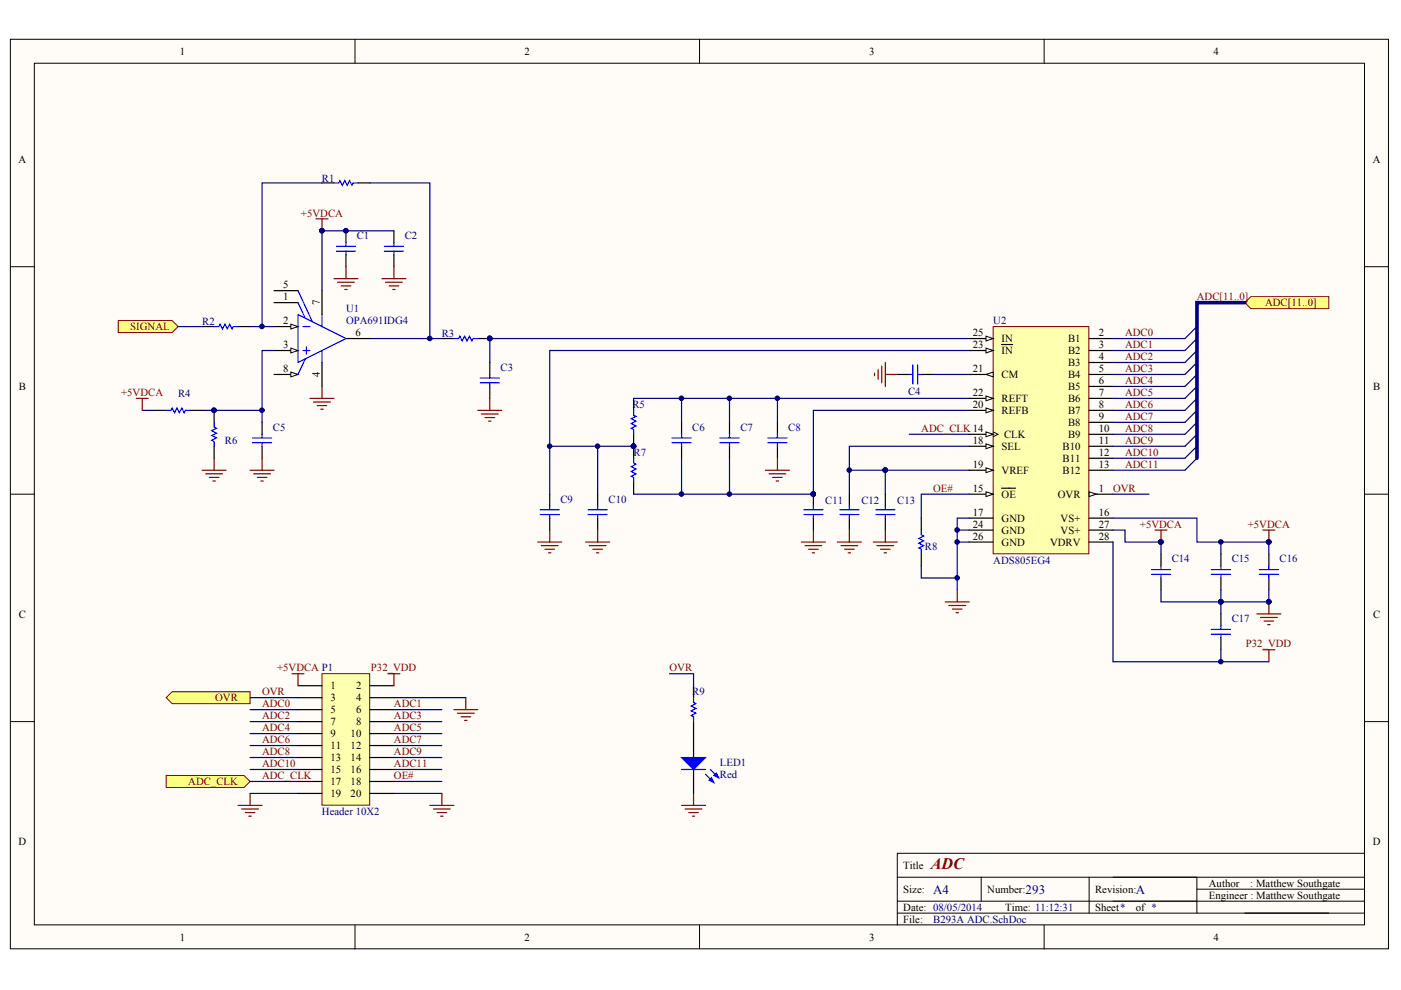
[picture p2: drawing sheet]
<svg xmlns="http://www.w3.org/2000/svg" width="297mm" height="210mm" viewBox="0 0 297 210" stroke-linecap="round" stroke-linejoin="round" font-family="sans-serif">
<defs><g id="words">
<text font-size="3.4" fill="#800000" x="197.3" y="184.2">ADC</text>
<g font-size="2.7" fill="#000080">
<text x="197.9" y="189.5">A4</text>
<text x="217.4" y="189.5">293</text>
<text x="240.8" y="189.5">A</text>
</g>
<g font-size="2.3">
<text x="38.1" y="11.7">1</text>
<text x="111.2" y="11.7">2</text>
<text x="184.3" y="11.7">3</text>
<text x="257.3" y="11.7">4</text>
<text x="3.9" y="34.5">A</text>
<text x="291.1" y="34.5">A</text>
<text x="60" y="63.7">1</text>
<text x="60" y="61.1">5</text>
<text x="67.8" y="64.7" transform="rotate(-90 67.8 64.7)">7</text>
<text x="60" y="68.7">2</text>
<text x="75.4" y="71.3">6</text>
<text x="206.2" y="71.3">25</text>
<text x="233" y="71.3">2</text>
<text x="60" y="73.8">3</text>
<text x="206.2" y="73.8">23</text>
<text x="212.4" y="75.1">IN</text>
<text x="212.4" y="72.5">IN</text>
<text x="226.4" y="72.5">B1</text>
<text x="226.4" y="75.1">B2</text>
<text x="226.4" y="77.6">B3</text>
<text x="233" y="73.8">3</text>
<text x="233" y="76.3">4</text>
<text x="4" y="82.7">B</text>
<text x="60" y="78.9">8</text>
<text x="67.8" y="80" transform="rotate(-90 67.8 80)">4</text>
<text x="206.2" y="78.9">21</text>
<text x="206.2" y="84">22</text>
<text x="212.4" y="80.2">CM</text>
<text x="226.4" y="80.2">B4</text>
<text x="226.4" y="82.7">B5</text>
<text x="233" y="78.9">5</text>
<text x="233" y="81.4">6</text>
<text x="233" y="84">7</text>
<text x="291.1" y="82.7">B</text>
<text x="206.2" y="86.5">20</text>
<text x="212.4" y="87.8">REFB</text>
<text x="212.4" y="85.3">REFT</text>
<text x="226.4" y="85.3">B6</text>
<text x="226.4" y="87.8">B7</text>
<text x="233" y="86.5">8</text>
<text x="233" y="89.1">9</text>
<text x="206.2" y="94.1">18</text>
<text x="212.4" y="95.4">SEL</text>
<text x="212.9" y="92.9">CLK</text>
<text x="225.3" y="95.4">B10</text>
<text x="226.4" y="90.3">B8</text>
<text x="226.4" y="92.9">B9</text>
<text x="233" y="91.6">10</text>
<text x="233" y="94.1">11</text>
<text x="206.2" y="99.2">19</text>
<text x="212.4" y="100.5">VREF</text>
<text x="225.3" y="97.9">B11</text>
<text x="225.3" y="100.5">B12</text>
<text x="233" y="96.7">12</text>
<text x="233" y="99.2">13</text>
<text x="206.2" y="104.3">15</text>
<text x="212.4" y="105.5">OE</text>
<text x="224.3" y="105.5">OVR</text>
<text x="233" y="104.3">1</text>
<text x="206.2" y="109.4">17</text>
<text x="206.2" y="111.9">24</text>
<text x="212.4" y="110.6">GND</text>
<text x="212.4" y="113.2">GND</text>
<text x="224.9" y="110.6">VS+</text>
<text x="224.9" y="113.2">VS+</text>
<text x="233" y="109.4">16</text>
<text x="233" y="111.9">27</text>
<text x="206.2" y="114.4">26</text>
<text x="212.4" y="115.7">GND</text>
<text x="222.6" y="115.7">VDRV</text>
<text x="233" y="114.4">28</text>
<text x="4" y="130.9">C</text>
<text x="291.1" y="130.9">C</text>
<text x="70.1" y="146.2">1</text>
<text x="70.1" y="148.7">3</text>
<text x="75.5" y="146.2">2</text>
<text x="75.5" y="148.7">4</text>
<text x="70.1" y="151.2">5</text>
<text x="70.1" y="153.8">7</text>
<text x="75.5" y="151.2">6</text>
<text x="75.5" y="153.8">8</text>
<text x="70.1" y="156.3">9</text>
<text x="70.1" y="158.8">11</text>
<text x="70.1" y="161.4">13</text>
<text x="74.3" y="156.3">10</text>
<text x="74.3" y="158.8">12</text>
<text x="74.3" y="161.4">14</text>
<text x="70.1" y="163.9">15</text>
<text x="70.1" y="166.4">17</text>
<text x="74.3" y="163.9">16</text>
<text x="74.3" y="166.4">18</text>
<text x="70.1" y="169">19</text>
<text x="74.3" y="169">20</text>
<text x="3.9" y="179.2">D</text>
<text x="291.1" y="179.2">D</text>
<text x="191.5" y="184.2">Title</text>
<text x="191.5" y="189.3">Size:</text>
<text x="209.3" y="189.3">Number:</text>
<text x="232.2" y="189.3">Revision:</text>
<text x="256.3" y="190.6">Engineer : Matthew Southgate</text>
<text x="256.3" y="188">Author</text>
<text x="265.1" y="188">: Matthew Southgate</text>
<text x="191.5" y="193.1">Date: 08/05/2014</text>
<text x="191.5" y="195.6">File:</text>
<text x="213.1" y="193.1">Time: 11:12:31</text>
<text x="232.2" y="193.1">Sheet*</text>
<text x="240.8" y="193.1">of *</text>
<text x="38.1" y="199.4">1</text>
<text x="111.2" y="199.4">2</text>
<text x="184.3" y="199.4">3</text>
<text x="257.3" y="199.4">4</text>
</g>
<g font-size="2.3" fill="#000080">
<text x="68.2" y="38.5">R1</text>
<text x="75.7" y="50.7">C1</text>
<text x="85.8" y="50.7">C2</text>
<text x="42.9" y="69">R2</text>
<text x="73.4" y="66.2">U1</text>
<text x="73.4" y="68.7">OPA691IDG4</text>
<text x="93.7" y="71.5">R3</text>
<text x="210.6" y="68.7">U2</text>
<text x="106.1" y="78.6">C3</text>
<text x="192.5" y="83.7">C4</text>
<text x="37.8" y="84.2">R4</text>
<text x="134.1" y="86.5">R5</text>
<text x="47.7" y="94.1">R6</text>
<text x="57.8" y="91.4">C5</text>
<text x="146.8" y="91.4">C6</text>
<text x="157" y="91.4">C7</text>
<text x="167.1" y="91.4">C8</text>
<text x="134.3" y="96.7">R7</text>
<text x="118.8" y="106.6">C9</text>
<text x="129" y="106.6">C10</text>
<text x="175" y="106.8">C11</text>
<text x="182.6" y="106.8">C12</text>
<text x="190.2" y="106.8">C13</text>
<text x="196.1" y="116.7">R8</text>
<text x="210.6" y="119.5">ADS805EG4</text>
<text x="248.4" y="119.2">C14</text>
<text x="261.2" y="119.2">C15</text>
<text x="271.3" y="119.2">C16</text>
<text x="261.2" y="132">C17</text>
<text x="146.8" y="147.4">R9</text>
<text x="152.7" y="162.4">LED1</text>
<text x="152.7" y="164.9">Red</text>
<text x="68.2" y="172.8">Header 10X2</text>
<text x="197.9" y="195.6">B293A ADC.SchDoc</text>
</g>
<g font-size="2.3" fill="#800000">
<text x="63.8" y="45.9">+5VDCA</text>
<text x="253.8" y="63.7">ADC[11..0]</text>
<text x="268.2" y="64.9">ADC[11..0]</text>
<text x="27.6" y="70">SIGNAL</text>
<text x="238.5" y="71.3">ADC0</text>
<text x="238.5" y="73.8">ADC1</text>
<text x="238.5" y="76.3">ADC2</text>
<text x="25.7" y="84">+5VDCA</text>
<text x="238.5" y="78.9">ADC3</text>
<text x="238.5" y="81.4">ADC4</text>
<text x="238.5" y="84">ADC5</text>
<text x="238.5" y="86.5">ADC6</text>
<text x="238.5" y="89.1">ADC7</text>
<text x="195.3" y="91.6">ADC_CLK14</text>
<text x="238.5" y="91.6">ADC8</text>
<text x="238.5" y="94.1">ADC9</text>
<text x="238.5" y="96.7">ADC10</text>
<text x="238.5" y="99.2">ADC11</text>
<text x="197.9" y="104.3">OE#</text>
<text x="236" y="104.3">OVR</text>
<text x="241.7" y="111.9">+5VDCA</text>
<text x="264.5" y="111.9">+5VDCA</text>
<text x="264.2" y="137.3">P32_VDD</text>
<text x="58.7" y="142.4">+5VDCA P1</text>
<text x="78.7" y="142.4">P32_VDD</text>
<text x="142" y="142.4">OVR</text>
<text x="45.6" y="148.7">OVR</text>
<text x="55.6" y="147.4">OVR</text>
<text x="55.6" y="150">ADC0</text>
<text x="83.5" y="150">ADC1</text>
<text x="55.6" y="152.5">ADC2</text>
<text x="55.6" y="155">ADC4</text>
<text x="83.5" y="152.5">ADC3</text>
<text x="83.5" y="155">ADC5</text>
<text x="55.6" y="157.6">ADC6</text>
<text x="55.6" y="160.1">ADC8</text>
<text x="83.5" y="157.6">ADC7</text>
<text x="83.5" y="160.1">ADC9</text>
<text x="39.9" y="166.4">ADC_CLK</text>
<text x="55.6" y="162.6">ADC10</text>
<text x="55.6" y="165.2">ADC_CLK</text>
<text x="83.5" y="162.6">ADC11</text>
<text x="83.5" y="165.2">OE#</text>
</g>
</g></defs>
<g fill="#fffcf8" stroke="#000" stroke-width=".21">
<path d="M2.2 8.3h292.2v192.9h-292.2z"/>
<path d="M7.3 13.4h282v182.7h-282z"/>
</g>
<g fill="none" stroke="#000" stroke-width=".21">
<path d="M75.3 8.3v5.1M148.3 8.3v5.1M221.4 8.3v5.1M2.2 56.6h5.1M289.3 56.6h5.1M2.2 104.8h5.1M289.3 104.8h5.1M2.2 153h5.1M289.3 153h5.1M75.3 196.1v5.1M148.3 196.1v5.1M190.2 186h99.1"/>
<path d="M190.2 193.6h99.1M190.2 191.1h99.1M208 186v5.1M221.4 196.1v5.1M230.9 186v7.6M253.8 186v7.6M253.8 188.5h35.5M289.3 180.9h-99.1v15.2"/>
</g>
<path d="M210.6 69.2h20.3v48.2h-20.3z" fill="#ffffb0" stroke="#800000" stroke-width=".21"/>
<path d="M230.9 104.8h5.1" fill="none" stroke="#000" stroke-width=".25"/>
<path d="M230.9 104.3l1.5 .5-1.5 .5z" fill="#fffcf8" stroke="#000" stroke-width=".21"/>
<g fill="none" stroke="#000" stroke-width=".25">
<path d="M230.9 71.8h5.1M230.9 74.3h5.1M230.9 76.9h5.1M230.9 79.4h5.1M205.5 92.1h5.1M230.9 81.9h5.1M230.9 84.5h5.1M230.9 87h5.1M230.9 89.5h5.1M230.9 92.1h5.1M230.9 94.6h5.1M230.9 97.2h5.1"/>
<path d="M230.9 99.7h5.1"/>
</g>
<path d="M210.6 91.6l1 .5-1 .5" fill="none" stroke="#000" stroke-width=".21"/>
<path d="M209 91.6l1.6 .5-1.6 .5z" fill="#fffcf8" stroke="#000" stroke-width=".21"/>
<path d="M205.5 104.8h5.1" fill="none" stroke="#000" stroke-width=".25"/>
<path d="M209 104.3l1.6 .5-1.6 .5z" fill="#fffcf8" stroke="#000" stroke-width=".21"/>
<path d="M205.5 94.6h5.1M205.5 109.9h5.1M212.4 103.5h2.9M230.9 109.9h5.1" fill="none" stroke="#000" stroke-width=".25"/>
<path d="M209 94.1l1.6 .5-1.6 .5z" fill="#fffcf8" stroke="#000" stroke-width=".21"/>
<path d="M205.5 99.7h5.1" fill="none" stroke="#000" stroke-width=".25"/>
<path d="M209 99.2l1.6 .5-1.6 .5z" fill="#fffcf8" stroke="#000" stroke-width=".21"/>
<path d="M205.5 87h5.1" fill="none" stroke="#000" stroke-width=".25"/>
<path d="M209 86.5l1.6 .5-1.6 .5z" fill="#fffcf8" stroke="#000" stroke-width=".21"/>
<path d="M205.5 79.4h5.1" fill="none" stroke="#000" stroke-width=".25"/>
<path d="M209 79.4l1.6-.5v1z" fill="#fffcf8" stroke="#000" stroke-width=".21"/>
<path d="M205.5 84.5h5.1" fill="none" stroke="#000" stroke-width=".25"/>
<path d="M209 84l1.6 .5-1.6 .5z" fill="#fffcf8" stroke="#000" stroke-width=".21"/>
<path d="M205.5 74.3h5.1" fill="none" stroke="#000" stroke-width=".25"/>
<path d="M209 73.8l1.6 .5-1.6 .5z" fill="#fffcf8" stroke="#000" stroke-width=".21"/>
<path d="M205.5 71.8h5.1M212.4 73h2.3M205.5 112.4h5.1" fill="none" stroke="#000" stroke-width=".25"/>
<path d="M209 71.3l1.6 .5-1.6 .5z" fill="#fffcf8" stroke="#000" stroke-width=".21"/>
<g fill="none" stroke="#000" stroke-width=".25">
<path d="M68.3 38.8h2.5M75.9 38.8h2.5M73.4 48.9v2.6M73.4 54v2.6M83.5 48.9v2.6M83.5 54v2.6M42.9 69.2h2.5M50.5 69.2h2.5M58.1 69.2h5.1M93.7 71.8h2.5M101.3 71.8h2.5M103.8 76.9v2.5"/>
<path d="M190.2 79.4h2.6M195.3 79.4h2.6M32.7 87h2.5M40.3 87h2.6M45.4 87v2.5M45.4 94.6v2.6M55.6 89.5v2.6M55.6 94.6v2.6M103.8 81.9v2.6M134.3 84.5v2.5M134.3 92.1v5.1M144.5 89.5v2.6"/>
<path d="M144.5 94.6v2.6M154.7 89.5v2.6M154.7 94.6v2.6M164.8 89.5v2.6M164.8 94.6v2.6M116.6 104.8v2.5M116.6 109.9v2.5M126.7 104.8v2.5M126.7 109.9v2.5M134.3 102.2v2.6M172.5 104.8v2.5M172.5 109.9v2.5"/>
<path d="M180.1 104.8v2.5M180.1 109.9v2.5M187.7 104.8v2.5M187.7 109.9v2.5M205.5 114.9h5.1M230.9 114.9h5.1M230.9 112.4h5.1M246.1 117.5v2.5M258.9 117.5v2.5M269 117.5v2.5M246.1 122.5v2.6M258.9 122.5v2.6"/>
<path d="M258.9 130.2v2.5M258.9 135.2v2.6M269 122.5v2.6M147 145.4v2.5M147 153v2.5"/>
</g>
<g fill="#000080" stroke="#000080" stroke-width=".21">
<circle cx="134.3" cy="94.6" r=".48"/>
<circle cx="172.4" cy="104.7" r=".48"/>
<circle cx="144.5" cy="84.4" r=".48"/>
<circle cx="144.5" cy="104.7" r=".48"/>
<circle cx="269" cy="127.6" r=".48"/>
<circle cx="73.3" cy="48.9" r=".48"/>
<circle cx="91.1" cy="71.8" r=".49"/>
<circle cx="103.8" cy="71.8" r=".48"/>
<circle cx="45.4" cy="87" r=".49"/>
</g>
<g fill="none" stroke="#00f" stroke-width=".25">
<path d="M70.8 38.8h1l.3-.5 .5 1 .5-1 .5 1 .5-1 .5 1 .3-.5h1M71.3 52.2h4.1M71.3 53.3h4.1M73.4 51.5v.7M73.4 53.3v.7M81.5 52.2h4M81.5 53.3h4M83.5 51.5v.7M83.5 53.3v.7M45.4 69.2h1l.3-.5 .5 1.1 .5-1.1 .5 1.1 .5-1.1 .5 1.1 .3-.6h1M64.2 69.2h1.5M64.2 74.3h1.5"/>
<path d="M65 73.6v1.5M73.4 71.8l-10.2 5.1M96.2 71.8h1l.3-.5 .5 1 .5-1 .5 1 .5-1 .5 1 .3-.5h1M103.8 79.4v.8M192.8 79.4h.7M193.5 77.4v4M194.6 77.4v4M194.6 79.4h.7M35.2 87h1.1l.2-.5 .5 1 .5-1 .5 1 .5-1 .5 1 .3-.5h1M45.4 89.5v1.1l.5 .2-1 .5 1 .5-1 .5 1 .5-1 .6 .5 .2v1M53.5 92.8h4.1M53.5 93.9h4.1"/>
<path d="M55.6 92.1v.7M55.6 93.9v.7M101.8 80.2h4.1M101.8 81.2h4.1M103.8 81.2v.7M134.3 87v1l.5 .3-1 .5 1 .5-1 .5 1 .5-1 .5 .5 .3v1M134.3 97.2v1l.5 .2-1 .5 1 .5-1 .6 1 .5-1 .5 .5 .2v1M142.5 92.8h4M142.5 93.9h4M144.5 92.1v.7M144.5 93.9v.7M152.6 92.8h4.1"/>
<path d="M152.6 93.9h4.1M154.7 92.1v.7M154.7 93.9v.7M162.8 92.8h4.1M162.8 93.9h4.1M164.8 92.1v.7M164.8 93.9v.7M114.5 108.1h4.1M114.5 109.1h4.1M116.6 107.3v.8M116.6 109.1v.8M124.7 108.1h4"/>
<path d="M124.7 109.1h4M126.7 107.3v.8M126.7 109.1v.8M170.4 108.1h4.1M170.4 109.1h4.1M172.5 107.3v.8M172.5 109.1v.8M178 108.1h4.1M178 109.1h4.1M180.1 107.3v.8M180.1 109.1v.8M185.7 108.1h4"/>
<path d="M185.7 109.1h4M187.7 107.3v.8M187.7 109.1v.8M244.1 120.8h4.1M244.1 121.8h4.1M246.1 120v.8M246.1 121.8v.7M256.8 120.8h4.1M256.8 121.8h4.1M256.8 133.5h4.1M256.8 134.5h4.1M258.9 120v.8"/>
<path d="M258.9 121.8v.7M258.9 132.7v.8M258.9 134.5v.7M267 120.8h4.1M267 121.8h4.1M269 120v.8M269 121.8v.7M147 147.9v1l.6 .3-1.1 .5 1.1 .5-1.1 .5 1.1 .5-1.1 .5 .5 .3v1"/>
</g>
<g fill="none" stroke="#800000" stroke-width=".25">
<path d="M70.8 59.1h5.1M71.6 59.9h3.5M73.4 56.6v2.5M81 59.1h5.1M81.7 59.9h3.6M83.5 56.6v2.5M72.3 60.6h2.1M73.1 61.4h.5M82.5 60.6h2M83.3 61.4h.5M185.4 79.1v.5M186.2 78.4v2"/>
<path d="M186.9 77.6v3.6M187.7 76.9v5M187.7 79.4h2.5M42.9 99.7h5M45.4 97.2v2.5M53 99.7h5.1M55.6 97.2v2.5M65.7 84.5h5.1M66.5 85.2h3.5M67.3 86h2M68 86.8h.5M68.3 81.9v2.6"/>
<path d="M101.3 87h5.1M102.1 87.8h3.5M102.8 88.5h2.1M103.6 89.3h.5M103.8 84.5v2.5M162.3 99.7h5.1M164.8 97.2v2.5M43.6 100.5h3.6M44.4 101.2h2M45.1 102h.6M53.8 100.5h3.5M54.5 101.2h2.1"/>
<path d="M55.3 102h.5M114 114.9h5.1M114.8 115.7h3.5M115.5 116.5h2.1M116.3 117.2h.5M116.6 112.4v2.5M124.2 114.9h5.1M124.9 115.7h3.6M125.7 116.5h2M126.5 117.2h.5M126.7 112.4v2.5M163.1 100.5h3.5"/>
<path d="M163.8 101.2h2M164.6 102h.5M169.9 114.9h5.1M170.7 115.7h3.5M171.4 116.5h2.1M172.2 117.2h.5M172.5 112.4v2.5M177.5 114.9h5.1M178.3 115.7h3.6M179.1 116.5h2M179.8 117.2h.5M180.1 112.4v2.5"/>
<path d="M185.2 114.9h5M185.9 115.7h3.6M186.7 116.5h2M187.4 117.2h.6M187.7 112.4v2.5M266.5 130.2h5.1M267.2 130.9h3.6M268 131.7h2M268.8 132.4h.5M269 127.6v2.6M144.5 170.8h5.1M145.3 171.5h3.5"/>
<path d="M146 172.3h2.1M146.8 173h.5M147 168.2v2.6"/>
</g>
<path d="M78.4 38.8h12.7v33M78.4 71.8h15.3M144.5 84.5v5M144.5 97.2v7.6M236 104.8h7.6M142 142.8h5v2.6" fill="none" stroke="#000080" stroke-width=".25"/>
<path d="M61.7 68.7l1.5 .5-1.5 .6z" fill="#fffcf8" stroke="#000" stroke-width=".21"/>
<path d="M58.1 74.3h5.1" fill="none" stroke="#000" stroke-width=".25"/>
<path d="M61.7 73.8l1.5 .5-1.5 .5z" fill="#fffcf8" stroke="#000" stroke-width=".21"/>
<path d="M58.1 79.4h5.1M68.3 61.6v5.1M68.3 76.9v5M73.4 71.8h5" fill="none" stroke="#000" stroke-width=".25"/>
<path d="M61.7 78.9l1.5 .5-1.5 .5z" fill="#fffcf8" stroke="#000" stroke-width=".21"/>
<path d="M63.2 64.2l1.5 3.3M63.2 61.6l3 6.6M64.7 76.1l-1.5 3.3M68.3 66.7v2.5M68.3 74.3v2.6M73.4 71.8l-10.2-5.1v10.2" fill="none" stroke="#00f" stroke-width=".25"/>
<path d="M58.1 64.2h5.1M58.1 61.6h5.1" fill="none" stroke="#000" stroke-width=".25"/>
<g fill="none" stroke="#000080" stroke-width=".25">
<path d="M68.3 38.8h-12.7v30.4M53 69.2h5.1M197.9 79.4h7.6M205.5 74.3h-88.9v30.5M116.6 94.6h17.7M126.7 94.6v10.2M134.3 84.5h71.2M154.7 84.5v5M154.7 97.2v7.6M164.8 84.5v5M180.1 99.7h7.6M203 112.4h2.5"/>
<path d="M203 114.9h2.5M205.5 109.9h-2.5v15.2M236 114.9v25.4h33M258.9 114.9v2.6M246.1 125.1v2.5h12.8M258.9 125.1v5.1M258.9 137.8v2.5"/>
</g>
<g fill="#000080" stroke="#000080" stroke-width=".21">
<circle cx="154.6" cy="84.4" r=".48"/>
<circle cx="55.5" cy="69.2" r=".49"/>
<circle cx="134.3" cy="94.6" r=".48"/>
<circle cx="116.5" cy="94.6" r=".48"/>
<circle cx="126.7" cy="94.6" r=".48"/>
<circle cx="164.8" cy="84.4" r=".48"/>
<circle cx="258.8" cy="127.6" r=".48"/>
<circle cx="154.6" cy="104.7" r=".48"/>
<circle cx="258.8" cy="114.9" r=".48"/>
<circle cx="258.8" cy="140.3" r=".48"/>
<circle cx="187.7" cy="99.7" r=".48"/>
<circle cx="180.1" cy="99.7" r=".48"/>
<circle cx="202.9" cy="112.4" r=".48"/>
<circle cx="202.9" cy="114.9" r=".48"/>
</g>
<path d="M200.4 127.6h5.1M201.2 128.4h3.5M201.9 129.1h2.1M202.7 129.9h.5M203 125.1v2.5" fill="none" stroke="#800000" stroke-width=".25"/>
<g fill="#ffff80" stroke="#800000" stroke-width=".21">
<path d="M35.2 164.4h16.6l1.2 1.3-1.2 1.3h-16.6z" fill-rule="evenodd"/>
<path d="M263.9 64.2l1.3-1.3h16.5v2.5h-16.5z" fill-rule="evenodd"/>
</g>
<g fill="none" stroke="#000080" stroke-width=".25">
<path d="M236 71.8h15.2M236 74.3h15.2M236 76.9h15.2M236 79.4h15.2M192.8 92.1h12.7M236 81.9h15.2M236 84.5h15.2M236 87h15.2M236 89.5h15.2M236 92.1h15.2M236 94.6h15.2M236 97.2h15.2"/>
<path d="M236 99.7h15.2"/>
</g>
<path d="M263.9 64.2h-10.1v33" fill="none" stroke="#000080" stroke-width=".76"/>
<path d="M35.2 147.9l1.3-1.2h16.5v2.5h-16.5z" fill-rule="evenodd" fill="#ffff80" stroke="#800000" stroke-width=".21"/>
<g fill="none" stroke="#000080" stroke-width=".25">
<path d="M37.8 69.2h5.1M58.1 74.3h-2.5v15.2M30.2 87h2.5M42.9 87h12.7M205.5 94.6h-25.4v10.2M53 150.5h10.2M53 153h10.2M53 155.5h10.2M53 158.1h10.2M53 147.9h10.2M53 160.6h10.2M53 163.2h10.2"/>
<path d="M53 165.7h10.2M53 168.2h10.2"/>
</g>
<path d="M267.7 137.8h2.6M269 137.8v2.5" fill="none" stroke="#800000" stroke-width=".25"/>
<circle cx="55.5" cy="87" r=".49" fill="#000080" stroke="#000080" stroke-width=".21"/>
<path d="M68.3 142.8h10.1v27.9h-10.1z" fill="#ffffb0" stroke="#800000" stroke-width=".21"/>
<g fill="none" stroke="#000" stroke-width=".25">
<path d="M195.3 109.9v2.5M195.3 117.5v2.5M63.2 145.4h5.1M63.2 147.9h5.1M63.2 150.5h5.1M63.2 153h5.1M63.2 155.5h5.1M63.2 158.1h5.1M78.4 145.4h5.1M78.4 147.9h5.1M78.4 150.5h5.1M78.4 153h5.1"/>
<path d="M78.4 155.5h5.1M78.4 158.1h5.1M147 155.5v5.1M63.2 160.6h5.1M63.2 163.2h5.1M63.2 165.7h5.1M63.2 168.2h5.1M78.4 160.6h5.1M78.4 163.2h5.1M78.4 165.7h5.1M78.4 168.2h5.1M147 163.2v5"/>
</g>
<g fill="none" stroke="#000080" stroke-width=".25">
<path d="M83.5 48.9h-15.2v12.7M205.5 71.8h-101.7v5.1M253.8 69.2l-2.6 2.6M253.8 71.8l-2.6 2.5M253.8 74.3l-2.6 2.6M253.8 76.9l-2.6 2.5M253.8 79.4l-2.6 2.5M205.5 87h-33v17.8h-38.2M205.5 99.7h-17.8v5.1M253.8 81.9l-2.6 2.6M253.8 84.5l-2.6 2.5M253.8 87l-2.6 2.5"/>
<path d="M253.8 89.5l-2.6 2.6M253.8 92.1l-2.6 2.5M253.8 94.6l-2.6 2.6M253.8 97.2l-2.6 2.5M205.5 104.8h-10.2v5.1M236 112.4h2.5v2.5h7.6v2.6M236 109.9h17.8v5h15.2v2.6M195.3 120v2.5h7.7M269 125.1v2.5h-10.1M83.5 150.5h10.2M83.5 153h10.2M83.5 155.5h10.2"/>
<path d="M83.5 158.1h10.2M83.5 147.9h15.3M83.5 160.6h10.2M83.5 163.2h10.2M83.5 165.7h10.2M83.5 168.2h10.2"/>
</g>
<g fill="none" stroke="#800000" stroke-width=".25">
<path d="M67 46.4h2.5M68.3 46.4v2.5M28.9 84.5h2.5M30.2 84.5v2.5M244.9 112.4h2.5M246.1 112.4v2.5M267.7 112.4h2.6M269 112.4v2.5M61.9 142.8h2.6M63.2 142.8v2.6M82.2 142.8h2.6M83.5 142.8v2.6"/>
<path d="M96.2 150.5h5.1M97 151.2h3.5M97.7 152h2.1M98.5 152.7h.5M98.8 147.9v2.6M50.5 170.8h5.1M51.2 171.5h3.6M52 172.3h2M52.8 173h.5M53 168.2v2.6M91.1 170.8h5.1M91.9 171.5h3.6"/>
<path d="M92.7 172.3h2M93.4 173h.5M93.7 168.2v2.6"/>
</g>
<g fill="#000080" stroke="#000080" stroke-width=".21">
<circle cx="269" cy="114.9" r=".48"/>
<circle cx="68.2" cy="48.9" r=".48"/>
<circle cx="246.1" cy="114.9" r=".49"/>
<circle cx="187.7" cy="99.7" r=".48"/>
<circle cx="269" cy="127.6" r=".48"/>
<circle cx="258.8" cy="127.6" r=".48"/>
<circle cx="172.4" cy="104.7" r=".48"/>
<circle cx="103.8" cy="71.8" r=".48"/>
<circle cx="202.9" cy="122.5" r=".48"/>
</g>
<g fill="#00f" stroke="#00f" stroke-width=".25">
<path d="M144.5 160.6h5.1l-2.6 2.6z"/>
<path d="M150.3 165.4l.6-.5 .5 1z"/>
<path d="M151.4 164.4l.5-.5 .5 1z"/>
</g>
<path d="M195.3 112.4v1l.5 .3-1 .5 1 .5-1 .5 1 .5-1 .5 .5 .3v1M144.5 163.2h5.1M149.6 164.2l1.8 1.7M150.6 163.2l1.8 1.7" fill="none" stroke="#00f" stroke-width=".25"/>
<path d="M25.1 68h11.4l1.3 1.2-1.3 1.3h-11.4z" fill-rule="evenodd" fill="#ffff80" stroke="#800000" stroke-width=".21"/>
<use href="#words"/>
</svg>
